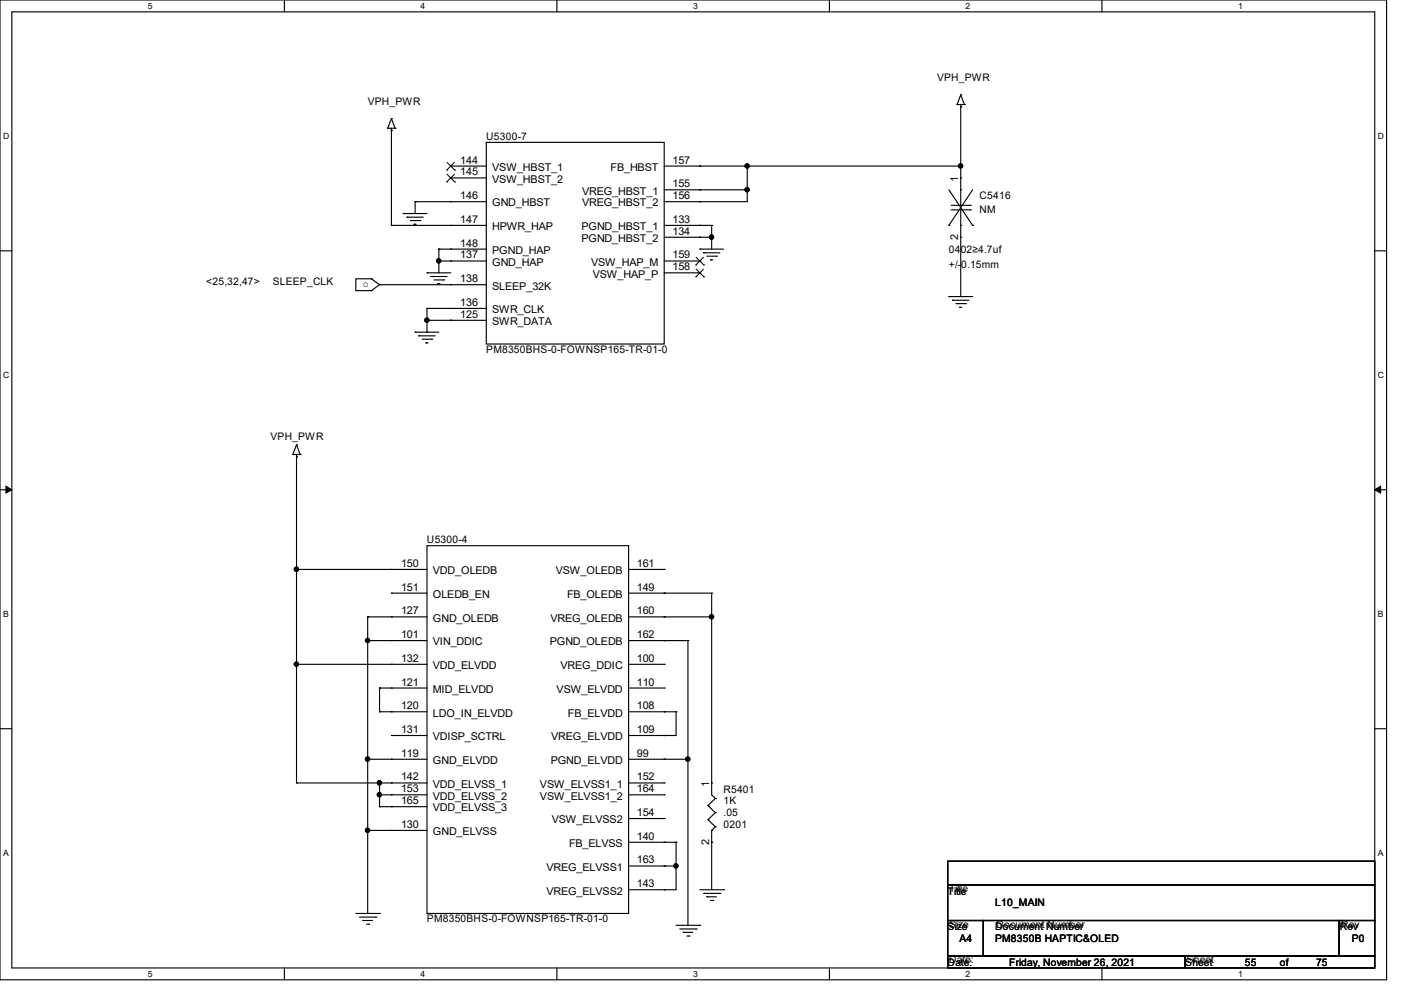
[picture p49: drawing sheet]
<svg xmlns="http://www.w3.org/2000/svg" width="210mm" height="149mm" viewBox="0 0 210 149" stroke-linecap="round" stroke-linejoin="round" font-family="sans-serif">
<defs><g id="words">
<g font-size="1.6">
<text x="55.1" y="15.7">VPH_PWR</text>
<text x="140.5" y="12.1">VPH_PWR</text>
<text x="72.9" y="21">U5300-7</text>
<text x="69" y="24.5">144</text>
<text x="69" y="26.3">145</text>
<text x="69" y="29.8">146</text>
<text x="73.8" y="25.6">VSW_HBST_1</text>
<text x="73.8" y="27.4">VSW_HBST_2</text>
<text x="87.2" y="29.2">VREG_HBST_1</text>
<text x="91.5" y="25.6">FB_HBST</text>
<text x="100.8" y="28.1">155</text>
<text x="100.8" y="29.8">156</text>
<text x="100.8" y="24.5">157</text>
<text x="143.6" y="27.2" transform="rotate(-90 143.6 27.2)">1</text>
<text x="146.9" y="29.9">C5416</text>
<text x="69" y="33.4">147</text>
<text x="73.8" y="30.9">GND_HBST</text>
<text x="73.8" y="34.5">HPWR_HAP</text>
<text x="87.2" y="34.5">PGND_HBST_1</text>
<text x="87.2" y="30.9">VREG_HBST_2</text>
<text x="100.8" y="33.4">133</text>
<text x="100.8" y="35.2">134</text>
<text x="143.6" y="35.9" transform="rotate(-90 143.6 35.9)">2</text>
<text x="146.9" y="32">NM</text>
<text x="69" y="37">148</text>
<text x="69" y="38.7">137</text>
<text x="73.8" y="38.1">PGND_HAP</text>
<text x="73.8" y="39.8">GND_HAP</text>
<text x="87.2" y="36.3">PGND_HBST_2</text>
<text x="88.6" y="39.8">VSW_HAP_M</text>
<text x="88.9" y="41.6">VSW_HAP_P</text>
<text x="100.8" y="38.7">159</text>
<text x="100.8" y="40.5">158</text>
<text x="142.2" y="37.9">0402≥4.7uf</text>
<text x="142.2" y="40.2">+/-0.15mm</text>
<text x="30.9" y="42.7">&lt;25,32,47&gt;</text>
<text x="40.9" y="42.7">SLEEP_CLK</text>
<text x="54.4" y="43">o</text>
<text x="69" y="42.3">138</text>
<text x="69" y="45.8">136</text>
<text x="69" y="47.6">125</text>
<text x="73.8" y="43.4">SLEEP_32K</text>
<text x="73.8" y="46.9">SWR_CLK</text>
<text x="72.9" y="52.9">PM8350BHS-0-FOWNSP165-TR-01-0</text>
<text x="73.8" y="48.7">SWR_DATA</text>
<text x="40.6" y="66">VPH_PWR</text>
<text x="64" y="81.4">U5300-4</text>
<text x="60.1" y="85">150</text>
<text x="60.1" y="88.5">151</text>
<text x="64.9" y="86.1">VDD_OLEDB</text>
<text x="64.9" y="89.6">OLEDB_EN</text>
<text x="83.3" y="86.1">VSW_OLEDB</text>
<text x="85" y="89.6">FB_OLEDB</text>
<text x="95.5" y="85">161</text>
<text x="95.5" y="88.5">149</text>
<text x="60.1" y="92.1">127</text>
<text x="60.1" y="95.6">101</text>
<text x="64.9" y="93.2">GND_OLEDB</text>
<text x="82.5" y="93.2">VREG_OLEDB</text>
<text x="95.5" y="92.1">160</text>
<text x="95.5" y="95.6">162</text>
<text x="60.1" y="99.2">132</text>
<text x="64.9" y="96.7">VIN_DDIC</text>
<text x="64.9" y="100.3">VDD_ELVDD</text>
<text x="82.4" y="96.7">PGND_OLEDB</text>
<text x="84" y="100.3">VREG_DDIC</text>
<text x="95.5" y="99.2">100</text>
<text x="60.1" y="102.7">121</text>
<text x="60.1" y="106.3">120</text>
<text x="64.9" y="103.8">MID_ELVDD</text>
<text x="64.9" y="107.4">LDO_IN_ELVDD</text>
<text x="83.4" y="103.8">VSW_ELVDD</text>
<text x="85.1" y="107.4">FB_ELVDD</text>
<text x="95.5" y="102.7">110</text>
<text x="95.5" y="106.3">108</text>
<text x="60.1" y="109.9">131</text>
<text x="60.1" y="113.4">119</text>
<text x="64.9" y="111">VDISP_SCTRL</text>
<text x="82.6" y="111">VREG_ELVDD</text>
<text x="95.5" y="113.4">99</text>
<text x="95.5" y="109.9">109</text>
<text x="60.1" y="117">142</text>
<text x="60.1" y="118.7">153</text>
<text x="64.9" y="114.5">GND_ELVDD</text>
<text x="64.9" y="118.1">VDD_ELVSS_1</text>
<text x="64.9" y="119.8">VDD_ELVSS_2</text>
<text x="80.9" y="118.1">VSW_ELVSS1_1</text>
<text x="80.9" y="119.8">VSW_ELVSS1_2</text>
<text x="82.5" y="114.5">PGND_ELVDD</text>
<text x="95.5" y="117">152</text>
<text x="95.5" y="118.7">164</text>
<text x="106.3" y="117.9" transform="rotate(-90 106.3 117.9)">1</text>
<text x="108.5" y="118.8">R5401</text>
<text x="60.1" y="120.5">165</text>
<text x="60.1" y="124.1">130</text>
<text x="64.9" y="121.6">VDD_ELVSS_3</text>
<text x="64.9" y="125.2">GND_ELVSS</text>
<text x="82.7" y="123.4">VSW_ELVSS2</text>
<text x="95.5" y="122.3">154</text>
<text x="95.5" y="125.9">140</text>
<text x="108.5" y="120.6">1K</text>
<text x="108.5" y="122.3">.05</text>
<text x="108.5" y="124.1">0201</text>
<text x="81.9" y="130.5">VREG_ELVSS1</text>
<text x="85.3" y="127">FB_ELVSS</text>
<text x="95.5" y="129.4">163</text>
<text x="106.3" y="126.6" transform="rotate(-90 106.3 126.6)">2</text>
<text x="81.9" y="134.1">VREG_ELVSS2</text>
<text x="95.5" y="133">143</text>
<text x="142.1" y="134.1">Title</text>
<text x="142.3" y="133.7">Title</text>
<text x="149.2" y="135.9">L10_MAIN</text>
<text x="64" y="138.1">PM8350BHS-0-FOWNSP165-TR-01-0</text>
<text x="142.1" y="139.4">Size</text>
<text x="142.3" y="139">Size</text>
<text x="143.8" y="141.2">A4</text>
<text x="149.2" y="139.4">Document Number</text>
<text x="149.2" y="141.2">PM8350B HAPTIC&amp;OLED</text>
<text x="149.4" y="139">Document Number</text>
<text x="200.8" y="139.4">Rev</text>
<text x="201.1" y="139">Rev</text>
<text x="202.6" y="141.2">P0</text>
<text x="142.1" y="144.7">Date:</text>
<text x="142.3" y="144.4">Date:</text>
<text x="151.3" y="144.7">Friday, November 26, 2021</text>
<text x="177.7" y="144.7">Sheet</text>
<text x="177.9" y="144.4">Sheet</text>
<text x="186.6" y="144.7">55</text>
<text x="191.9" y="144.7">of</text>
<text x="197.3" y="144.7">75</text>
</g>
<g font-size="1.3">
<text x="22.2" y="1.3">5</text>
<text x="63" y="1.3">4</text>
<text x="103.9" y="1.3">3</text>
<text x="144.7" y="1.3">2</text>
<text x="185.6" y="1.3">1</text>
<text x=".5" y="20.8">D</text>
<text x="206.5" y="20.8">D</text>
<text x=".5" y="56.6">C</text>
<text x="206.5" y="56.6">C</text>
<text x=".5" y="92.5">B</text>
<text x="206.5" y="92.5">B</text>
<text x=".5" y="128.3">A</text>
<text x="206.5" y="128.3">A</text>
<text x="22.2" y="146.4">5</text>
<text x="63" y="146.4">4</text>
<text x="103.9" y="146.4">3</text>
<text x="144.7" y="146.4">2</text>
<text x="185.6" y="146.4">1</text>
</g>
</g></defs>
<path d="M0 0h207.9v146.9h-207.9zM1.8 1.8h204.3v143.3h-204.3z" fill="none" stroke="#000" stroke-width=".17"/>
<g fill="#fff">
<path d="M22.2 .2h.7v1.4h-.7z"/>
<path d="M22.2 145.2h.7v1.4h-.7z"/>
</g>
<path d="M42.6 0v1.8M42.6 145.1v1.8" fill="none" stroke="#000" stroke-width=".17"/>
<g fill="#fff">
<path d="M63 .2h.7v1.4h-.7z"/>
<path d="M63 145.2h.7v1.4h-.7z"/>
</g>
<path d="M83.5 0v1.8M83.5 145.1v1.8" fill="none" stroke="#000" stroke-width=".17"/>
<g fill="#fff">
<path d="M103.9 .2h.7v1.4h-.7z"/>
<path d="M103.9 145.2h.7v1.4h-.7z"/>
</g>
<path d="M124.3 0v1.8M124.3 145.1v1.8" fill="none" stroke="#000" stroke-width=".17"/>
<g fill="#fff">
<path d="M144.7 .2h.7v1.4h-.7z"/>
<path d="M144.7 145.2h.7v1.4h-.7z"/>
</g>
<path d="M165.2 0v1.8M165.2 145.1v1.8" fill="none" stroke="#000" stroke-width=".17"/>
<g fill="#fff">
<path d="M185.6 .2h.7v1.4h-.7z"/>
<path d="M185.6 145.2h.7v1.4h-.7z"/>
<path d="M.5 19.7h.9v1.4h-.9z"/>
<path d="M206.5 19.7h.9v1.4h-.9z"/>
<path d="M.5 55.5h.9v1.4h-.9z"/>
<path d="M206.5 55.5h.9v1.4h-.9z"/>
</g>
<path d="M0 37.6h1.8M206.1 37.6h1.8" fill="none" stroke="#000" stroke-width=".17"/>
<g fill="#fff">
<path d="M.5 91.3h.8v1.4h-.8z"/>
<path d="M206.5 91.3h.8v1.4h-.8z"/>
</g>
<path d="M0 73.4h1.8M206.1 73.4h1.8" fill="none" stroke="#000" stroke-width=".17"/>
<path d="M.9 72.9l.9 .5-.9 .5zM206.1 73.4l.9-.5v1z" fill="#000" stroke="#000" stroke-width=".15"/>
<g fill="#fff">
<path d="M.5 127.1h.8v1.4h-.8z"/>
<path d="M206.5 127.1h.8v1.4h-.8z"/>
</g>
<g fill="none" stroke="#000" stroke-width=".17">
<path d="M58.1 19.2h.1M58.1 19.2h1.1M58.7 17.8l-.6 1.4M58.7 19.6h.1M58.7 17.8h.1M58.7 19.2v14.6M58.7 17.8l.5 1.4M59.2 19.2h.1M143.5 15.7h1.1M143.5 15.7h.1M144 16h.1M144 14.2h.1"/>
<path d="M144 15.7v15.1M144 14.2l.6 1.5M144 14.2l-.5 1.5M144.6 15.7h.1M58.7 33.8h14.2M58.7 33.8h.1M60.5 32h.1M60.5 32h3.5M61 32.6h.1M61 32.6h2.5M61.5 33.1h1.4M62.1 33.6h.1"/>
<path d="M62.1 33.6h.3M62.2 30.2h.1M62.2 30.2v1.8M62.2 30.2h10.7M62.9 33.1h.1M65.8 39.1h.1M65.8 37.3h.1M65.8 37.3v3.6M65.8 37.3h7.1M65.8 39.1h7.1M67.6 24.9h5.3M67.6 26.7h5.3"/>
<path d="M67.6 24.9h.1M67.6 26.7h.1M67.6 30.2h.1M67.6 33.8h.1M67.6 37.3h.1M67.6 39.1h.1M72.9 21.3h26.7v30.3h-26.7zM99.6 24.9h44.4M99.6 33.8h7.1M99.6 39.1h5.3M99.6 28.4h12.4M99.6 35.6h7.1"/>
<path d="M104.9 37.3h.1M104.9 37.3h3.6M104.9 24.9h.1M104.9 28.4h.1M104.9 30.2h.1M104.9 33.8h.1M104.9 35.6h.1M104.9 39.1h.1M105.5 37.9h2.4M105.5 37.9h.1M106 38.4h1.4M106.5 38.9h.3"/>
<path d="M106.5 38.9h.1M106.7 35.6h.1M106.7 33.8h.1M106.7 33.8v3.5M107.4 38.4h.1M112 24.9h.1M112 28.4h.1M112 24.9v5.3h-12.4M142.2 33.8h.1M142.2 28.4l3.6 5.4M142.6 30.8h2.9M142.6 31.5h2.9"/>
<path d="M144 28.4h.1M144 33.8h.1M144 26.7h.1M144 35.6h.1M144 24.9h.1M144 31.5v12.9M145.5 30.8h.1M145.5 31.5h.1M145.8 33.8h.1M145.8 28.4l-3.6 5.4M55.7 41.8l1.2 .9M55.7 41.8h.1"/>
<path d="M55.7 43.6h.1M55.7 41.8h-2.4v1.8h2.4M56.9 42.7l-1.2 .9M56.9 42.7h.1M56.9 42.7h16M62.2 49.8h.1M62.2 49.8h3.6M62.8 50.3h2.4M62.8 50.3h.1M63.3 50.8h1.4M63.8 51.4h.4M63.8 51.4h.1"/>
<path d="M64 40.9h.1M64 40.9h3.6M64 46.2h.1M64 48h.1M64 49.8h.1M64 48h8.9M64 46.2v3.6M64 46.2h8.9M64.6 41.4h.1M64.6 41.4h2.4M64.7 50.8h.1M65.1 42h1.4"/>
<path d="M65.6 42.5h.1M65.6 42.5h.4M66.5 42h.1M67.6 42.7h.1M67.6 46.2h.1M67.6 48h.1M99.6 40.9h5.3M104.9 40.9h.1M142.2 44.4h3.6M142.2 44.4h.1M142.8 45h2.4M142.8 45h.1"/>
<path d="M143.3 45.5h1.4M143.8 46.1h.4M143.8 46.1h.1M144 44.4h.1M144.7 45.5h.1M43.9 68.1h.1M43.9 68.1h1.1M44.4 66.7l.6 1.4M44.4 68.5h.1M44.4 66.7h.1M44.4 68.1v49.2M44.4 66.7l-.5 1.4"/>
<path d="M45 68.1h.1M44.4 85.3h.1M44.4 99.6h.1M44.5 85.3h19.5M44.5 99.6h19.5M55.1 92.5h.1M55.1 96h.1M55.1 92.5v44.4M55.1 92.5h8.9M55.1 96h8.9M58.7 88.9h5.3M58.7 85.3h.1"/>
<path d="M58.7 88.9h.1M58.7 92.5h.1M58.7 96h.1M58.7 99.6h.1M64 81.8h30.2v55.1h-30.2zM94.2 85.3h5.4M94.2 88.9h12.5M94.2 92.5h12.5M94.2 96h8.9M94.2 99.6h5.4M99.6 85.3h.1M99.6 88.9h.1"/>
<path d="M99.6 92.5h.1M99.6 96h.1M99.6 99.6h.1M103.1 96h.1M103.1 96v42.7M106.7 88.9h.1M106.7 92.5h.1M106.7 88.9v30.2l.5 .6M0 109.2h1.8M44.4 117.3h19.6M44.4 117.3h.1M55.1 113.8h.1"/>
<path d="M55.1 113.8h8.9M56.9 103.1h.1M56.9 106.7h.1M56.9 117.3h.1M56.9 119.1h.1M56.9 103.1v3.6M56.9 117.3v3.6M56.9 103.1h7.1M56.9 106.7h7.1M56.9 119.1h7.1M58.7 110.2h5.3M58.7 103.1h.1"/>
<path d="M58.7 106.7h.1M58.7 110.2h.1M58.7 113.8h.1M58.7 117.3h.1M58.7 119.1h.1M94.2 103.1h5.4M94.2 106.7h7.1M94.2 113.8h8.9M94.2 117.3h5.4M94.2 119.1h5.4M99.6 103.1h.1M99.6 106.7h.1"/>
<path d="M99.6 110.2h.1M99.6 113.8h.1M99.6 117.3h.1M99.6 119.1h.1M101.3 106.7h.1M101.3 106.7v3.5h-7.1M103.1 113.8h.1M106.7 117.3h.1M107.2 119.7h.1M107.2 119.7l-1.1 1M206.1 109.2h1.8M53.3 136.9h3.6"/>
<path d="M53.9 137.5h2.4M54.4 138h.1M54.4 138h1.4M54.9 138.5h.4M55.1 124.5h.1M55.1 124.5h8.9M55.3 138.5h.1M56.3 137.5h.1M56.9 136.9h.1M56.9 120.9h.1M56.9 120.9h7.1M58.7 120.9h.1"/>
<path d="M58.7 124.5h.1M94.2 122.7h5.4M94.2 126.2h7.1M94.2 129.8h7.1M99.6 122.7h.1M99.6 126.2h.1M99.6 129.8h.1M99.6 133.3h.1M101.3 138.7h3.6M101.3 126.2h.1M101.3 129.8h.1M101.3 126.2v7.1h-7.1"/>
<path d="M101.9 139.2h2.5M102.4 139.7h1.4M102.4 139.7h.1M104.4 139.2h.1M104.9 138.7h.1M104.9 133.3h3.6M105.5 133.9h2.4M106 134.4h.1M106 134.4h1.4M106.1 120.7h.1M106.1 122.9h.1M106.1 120.7l1.1 1.1"/>
<path d="M106.1 122.9l1.1 1M106.5 135h.3M106.7 124.5h.1M106.7 126.2h.1M106.7 124.5v8.8M106.8 135h.1M107.2 121.8h.1M107.2 123.9h.1M107.2 121.8l-1.1 1.1M107.2 123.9l-.5 .6M107.9 133.9h.1M108.5 133.3h.1"/>
<path d="M142.1 129.1h64v3.5h-64zM142.1 132.6h64v5.4h-64zM142.1 138h5.3v5.3h-5.3zM147.4 138h53.3v5.3h-53.3zM200.7 138h5.4v5.3h-5.4zM103 140.3h.3M103.3 140.3h.1M142.1 143.3h35.5v1.8h-35.5zM177.6 143.3h28.5v1.8h-28.5z"/>
</g>
<g fill="none" stroke="#000" stroke-width=".15">
<path d="M67 25.5h.1M67 27.3h.1M67 24.3l1.2 1.2M67 26.1l1.2 1.2M68.1 24.3l-1.1 1.2M68.1 26.1l-1.1 1.2M68.2 25.5h.1M68.2 27.3h.1M104.3 39.7h.1M104.4 38.6l1.1 1.1M105.5 38.6l-1.2 1.1M105.5 39.7h.1"/>
<path d="M104.3 41.5h.1M104.4 40.3l1.1 1.2M105.5 40.3l-1.2 1.2M105.5 41.5h.1"/>
</g>
<g fill="#000" stroke="#000" stroke-width=".17">
<circle cx="65.8" cy="39.1" r=".32"/>
<circle cx="106.7" cy="35.5" r=".32"/>
<circle cx="112" cy="24.9" r=".32"/>
<circle cx="112" cy="28.4" r=".32"/>
<circle cx="144" cy="24.9" r=".32"/>
<circle cx="64" cy="48" r=".32"/>
<circle cx="44.4" cy="85.3" r=".32"/>
<circle cx="44.4" cy="99.5" r=".32"/>
<circle cx="55.1" cy="96" r=".32"/>
<circle cx="106.7" cy="92.4" r=".32"/>
<circle cx="55.1" cy="113.8" r=".32"/>
<circle cx="56.9" cy="117.3" r=".32"/>
<circle cx="56.9" cy="119.1" r=".32"/>
<circle cx="103.1" cy="113.8" r=".32"/>
<circle cx="55.1" cy="124.4" r=".32"/>
<circle cx="101.3" cy="129.8" r=".32"/>
</g>
<use href="#words"/>
</svg>
